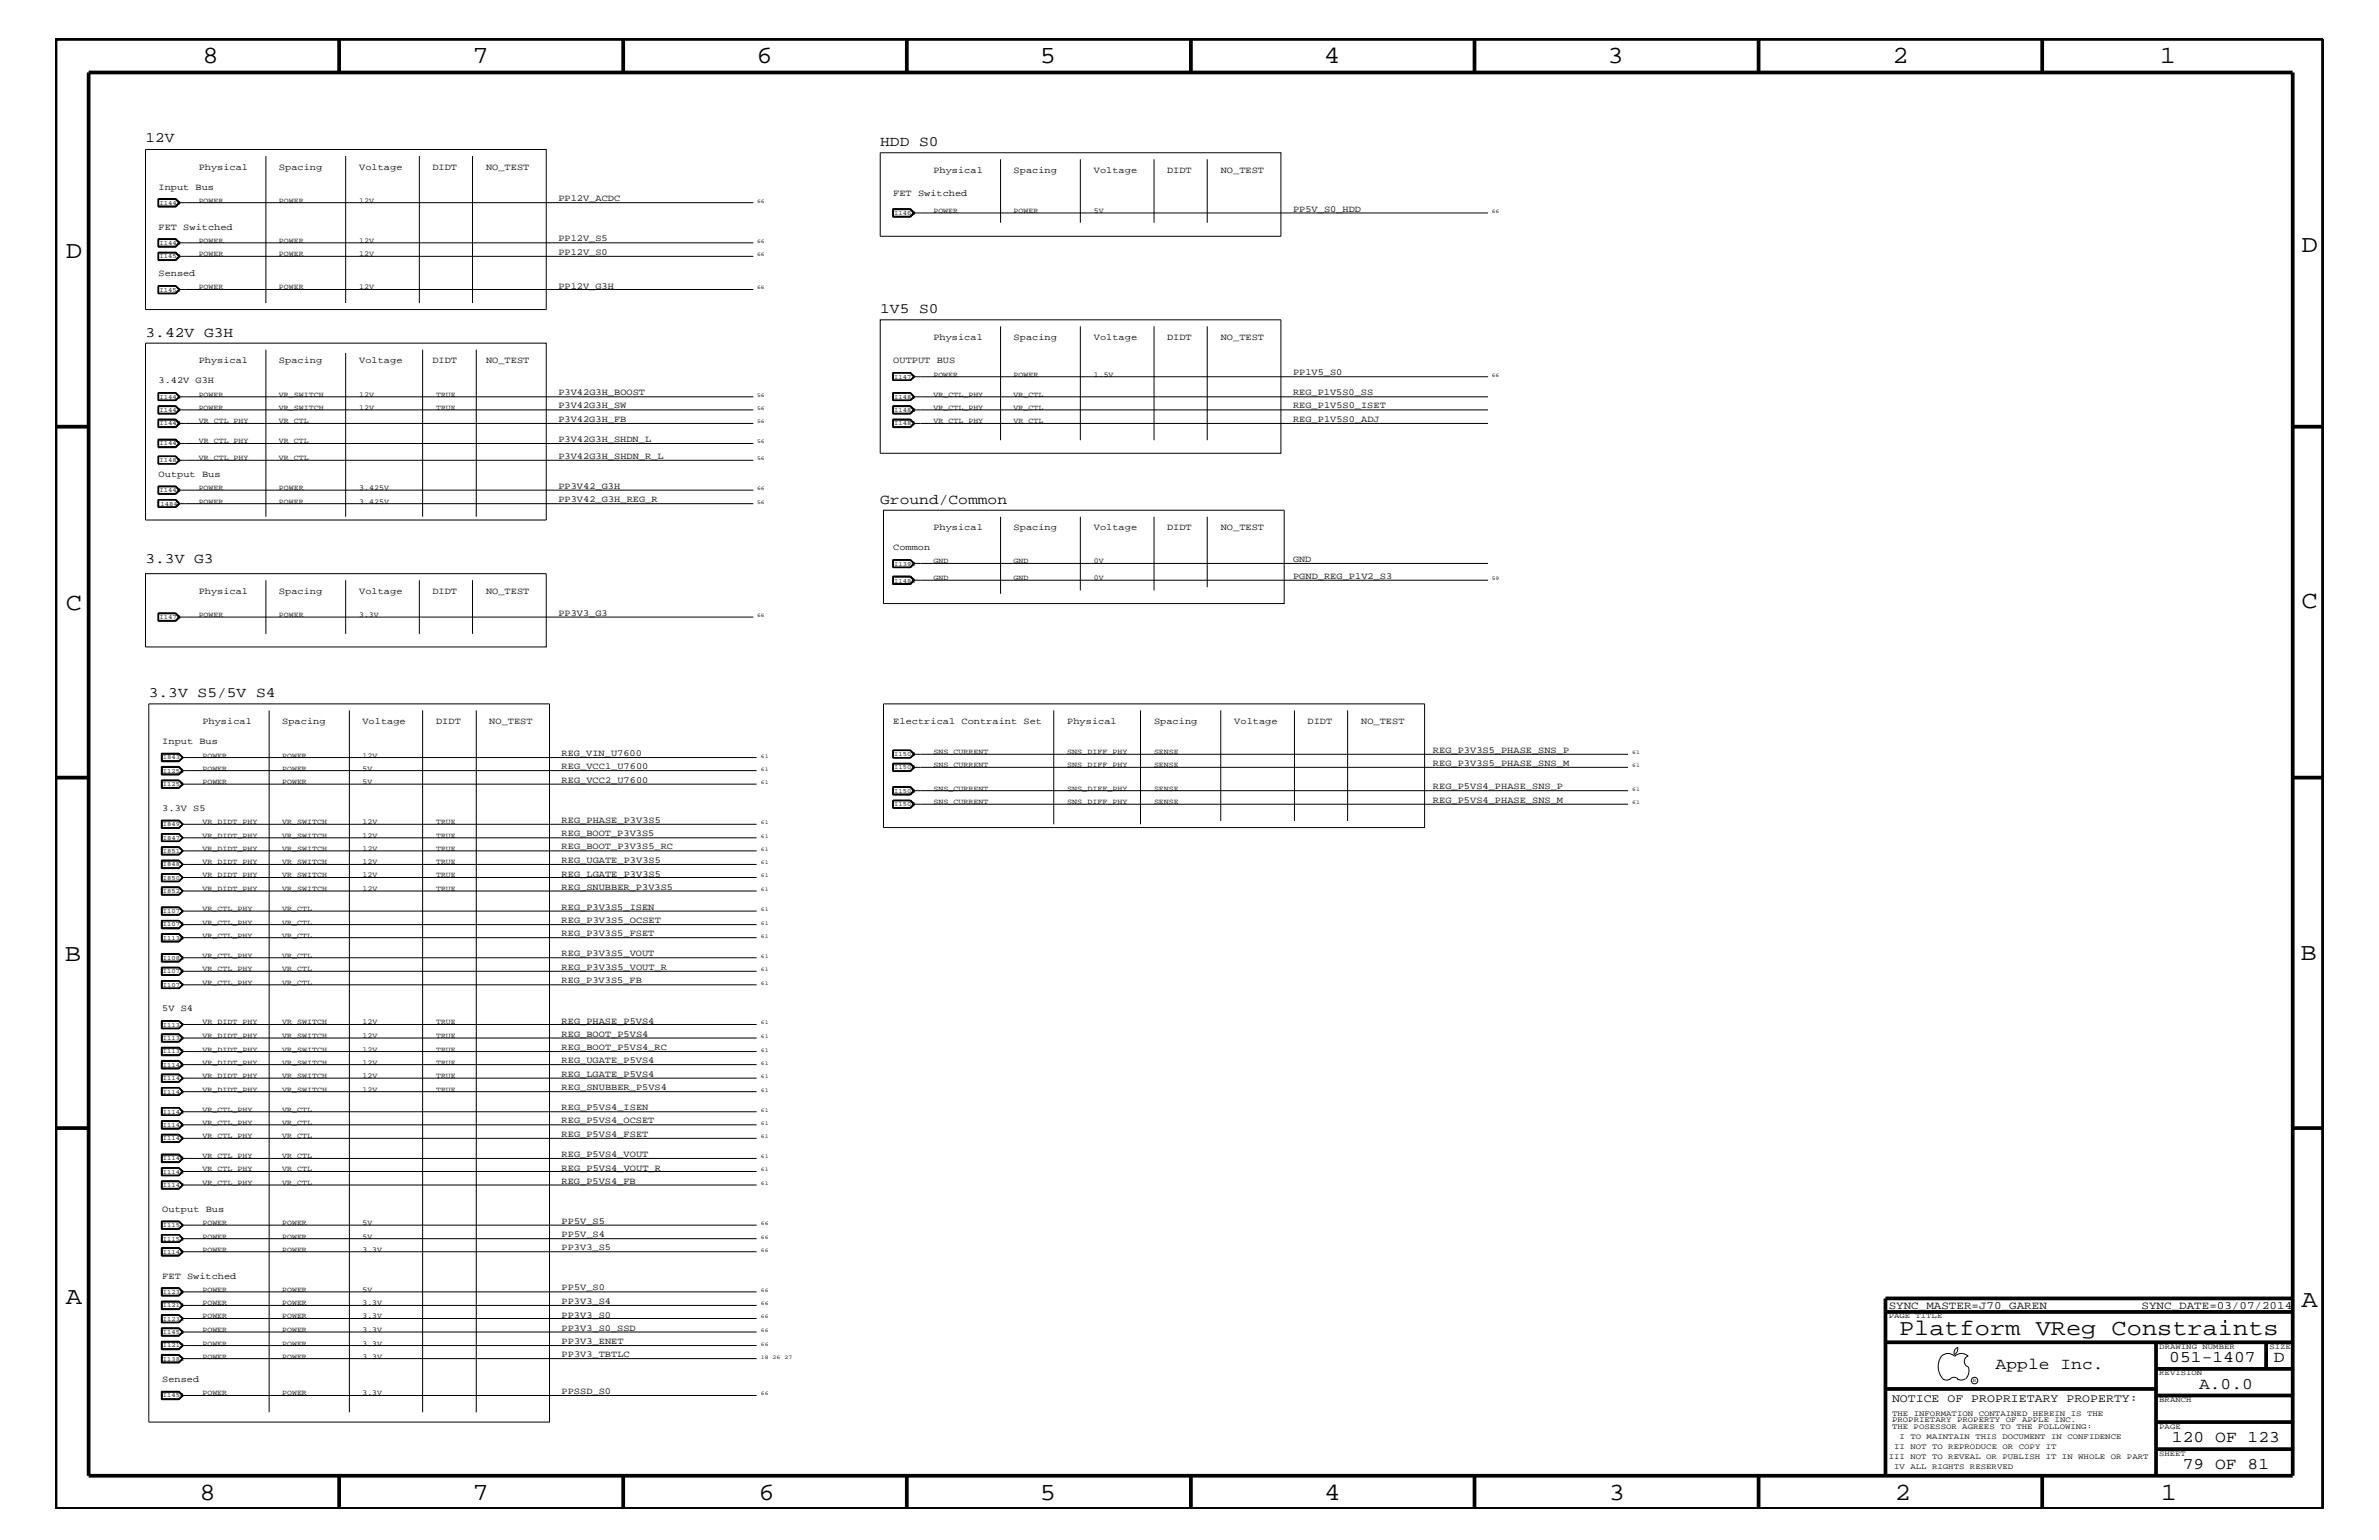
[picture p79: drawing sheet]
<svg xmlns="http://www.w3.org/2000/svg" width="432mm" height="279mm" viewBox="0 0 432 279" stroke-linecap="round" stroke-linejoin="round" font-family="sans-serif">
<defs><g id="words">
<g font-size="4.5">
<text x="36.7" y="11.5">8</text>
<text x="85.8" y="11.5">7</text>
<text x="137.3" y="11.5">6</text>
<text x="188.7" y="11.5">5</text>
<text x="240.3" y="11.5">4</text>
<text x="291.8" y="11.5">3</text>
<text x="343.5" y="11.5">2</text>
<text x="392" y="11.5">1</text>
<text x="11.9" y="46.8">D</text>
<text x="417.7" y="45.7">D</text>
<text x="11.9" y="110.6">C</text>
<text x="417.7" y="110.3">C</text>
<text x="11.8" y="174.3">B</text>
<text x="417.6" y="174.2">B</text>
<text x="11.9" y="236.7">A</text>
<text x="417.7" y="237.1">A</text>
<text x="36.2" y="272.1">8</text>
<text x="85.8" y="272.1">7</text>
<text x="137.7" y="272.1">6</text>
<text x="188.7" y="272.1">5</text>
<text x="240.4" y="272.1">4</text>
<text x="292" y="272.1">3</text>
<text x="343.9" y="272.1">2</text>
<text x="392.2" y="272.1">1</text>
</g>
<text font-size="4.1" x="344.7" y="242.3">Platform VReg Constraints</text>
<g font-size="3">
<text x="362.2" y="248.4">Apple Inc.</text>
<text x="393.7" y="247.1">051-1407</text>
<text x="399.2" y="252">A.0.0</text>
<text x="412.7" y="247.1">D</text>
<text x="394.2" y="261.6">120 OF 123</text>
<text x="396.2" y="266.6">79 OF 81</text>
</g>
<g font-size="2.6">
<text x="26.4" y="25.9">12V</text>
<text x="159.8" y="26.5">HDD S0</text>
<text x="159.8" y="56.8">1V5 S0</text>
<text x="26.4" y="61.1">3.42V G3H</text>
<text x="159.8" y="91.4">Ground/Common</text>
<text x="26.4" y="102.2">3.3V G3</text>
<text x="27" y="126.5">3.3V S5/5V S4</text>
</g>
<text font-size="2.1" x="343.4" y="254.4">NOTICE OF PROPRIETARY PROPERTY:</text>
<g font-size="2">
<text x="342.8" y="237.4">SYNC_MASTER=J70_GAREN</text>
<text x="388.7" y="237.4">SYNC_DATE=03/07/2014</text>
</g>
<g font-size="1.7">
<text x="28.8" y="34.4">Input Bus</text>
<text x="36.1" y="30.8">Physical</text>
<text x="50.6" y="30.8">Spacing</text>
<text x="65.2" y="30.8">Voltage</text>
<text x="78.5" y="30.8">DIDT</text>
<text x="88.2" y="30.8">NO_TEST</text>
<text x="162.1" y="35.6">FET Switched</text>
<text x="169.4" y="31.4">Physical</text>
<text x="184" y="31.4">Spacing</text>
<text x="198.5" y="31.4">Voltage</text>
<text x="211.8" y="31.4">DIDT</text>
<text x="221.6" y="31.4">NO_TEST</text>
<text x="28.8" y="41.7">FET Switched</text>
<text x="101.3" y="36.5">PP12V_ACDC</text>
<text x="234.7" y="38.4">PP5V_S0_HDD</text>
<text x="101.3" y="43.8">PP12V_S5</text>
<text x="101.3" y="46.3">PP12V_S0</text>
<text x="28.8" y="50.2">Sensed</text>
<text x="101.3" y="52.4">PP12V_G3H</text>
<text x="36.1" y="65.9">Physical</text>
<text x="50.6" y="65.9">Spacing</text>
<text x="65.2" y="65.9">Voltage</text>
<text x="78.5" y="65.9">DIDT</text>
<text x="88.2" y="65.9">NO_TEST</text>
<text x="162.1" y="65.9">OUTPUT BUS</text>
<text x="169.4" y="61.7">Physical</text>
<text x="184" y="61.7">Spacing</text>
<text x="198.5" y="61.7">Voltage</text>
<text x="211.8" y="61.7">DIDT</text>
<text x="221.6" y="61.7">NO_TEST</text>
<text x="28.8" y="69.5">3.42V G3H</text>
<text x="101.3" y="71.7">P3V42G3H_BOOST</text>
<text x="234.7" y="71.7">REG_P1V5S0_SS</text>
<text x="234.7" y="68.1">PP1V5_S0</text>
<text x="101.3" y="76.6">P3V42G3H_FB</text>
<text x="101.3" y="74.1">P3V42G3H_SW</text>
<text x="234.7" y="74.1">REG_P1V5S0_ISET</text>
<text x="234.7" y="76.6">REG_P1V5S0_ADJ</text>
<text x="101.3" y="83.3">P3V42G3H_SHDN_R_L</text>
<text x="101.3" y="80.2">P3V42G3H_SHDN_L</text>
<text x="28.8" y="86.5">Output Bus</text>
<text x="101.3" y="88.7">PP3V42_G3H</text>
<text x="101.3" y="91.1">PP3V42_G3H_REG_R</text>
<text x="162.1" y="99.9">Common</text>
<text x="169.4" y="96.2">Physical</text>
<text x="184" y="96.2">Spacing</text>
<text x="198.5" y="96.2">Voltage</text>
<text x="211.8" y="96.2">DIDT</text>
<text x="221.6" y="96.2">NO_TEST</text>
<text x="36.1" y="107.7">Physical</text>
<text x="50.6" y="107.7">Spacing</text>
<text x="65.2" y="107.7">Voltage</text>
<text x="78.5" y="107.7">DIDT</text>
<text x="88.2" y="107.7">NO_TEST</text>
<text x="234.7" y="105">PGND_REG_P1V2_S3</text>
<text x="234.7" y="102.1">GND</text>
<text x="101.3" y="111.7">PP3V3_G3</text>
<text x="36.7" y="131.3">Physical</text>
<text x="51.2" y="131.3">Spacing</text>
<text x="65.8" y="131.3">Voltage</text>
<text x="79.2" y="131.3">DIDT</text>
<text x="88.8" y="131.3">NO_TEST</text>
<text x="162.1" y="131.3">Electrical Contraint Set</text>
<text x="193.7" y="131.3">Physical</text>
<text x="209.5" y="131.3">Spacing</text>
<text x="224" y="131.3">Voltage</text>
<text x="237.3" y="131.3">DIDT</text>
<text x="247.1" y="131.3">NO_TEST</text>
<text x="29.5" y="135">Input Bus</text>
<text x="101.9" y="137.2">REG_VIN_U7600</text>
<text x="260.1" y="136.6">REG_P3V3S5_PHASE_SNS_P</text>
<text x="101.9" y="142">REG_VCC2_U7600</text>
<text x="101.9" y="139.6">REG_VCC1_U7600</text>
<text x="260.1" y="143.2">REG_P5VS4_PHASE_SNS_P</text>
<text x="260.1" y="139">REG_P3V3S5_PHASE_SNS_M</text>
<text x="29.5" y="147.1">3.3V S5</text>
<text x="101.9" y="149.3">REG_PHASE_P3V3S5</text>
<text x="260.1" y="145.7">REG_P5VS4_PHASE_SNS_M</text>
<text x="101.9" y="154.1">REG_BOOT_P3V3S5_RC</text>
<text x="101.9" y="151.8">REG_BOOT_P3V3S5</text>
<text x="101.9" y="156.6">REG_UGATE_P3V3S5</text>
<text x="101.9" y="159">REG_LGATE_P3V3S5</text>
<text x="101.9" y="161.4">REG_SNUBBER_P3V3S5</text>
<text x="101.9" y="165">REG_P3V3S5_ISEN</text>
<text x="101.9" y="167.5">REG_P3V3S5_OCSET</text>
<text x="101.9" y="173.5">REG_P3V3S5_VOUT</text>
<text x="101.9" y="169.9">REG_P3V3S5_FSET</text>
<text x="101.9" y="178.4">REG_P3V3S5_FB</text>
<text x="101.9" y="176">REG_P3V3S5_VOUT_R</text>
<text x="29.5" y="183.5">5V S4</text>
<text x="101.9" y="185.7">REG_PHASE_P5VS4</text>
<text x="101.9" y="190.5">REG_BOOT_P5VS4_RC</text>
<text x="101.9" y="188.1">REG_BOOT_P5VS4</text>
<text x="101.9" y="192.9">REG_UGATE_P5VS4</text>
<text x="101.9" y="195.4">REG_LGATE_P5VS4</text>
<text x="101.9" y="197.8">REG_SNUBBER_P5VS4</text>
<text x="101.9" y="201.5">REG_P5VS4_ISEN</text>
<text x="101.9" y="203.8">REG_P5VS4_OCSET</text>
<text x="101.9" y="209.9">REG_P5VS4_VOUT</text>
<text x="101.9" y="206.3">REG_P5VS4_FSET</text>
<text x="101.9" y="212.4">REG_P5VS4_VOUT_R</text>
<text x="101.9" y="214.7">REG_P5VS4_FB</text>
<text x="29.5" y="219.8">Output Bus</text>
<text x="101.9" y="226.9">PP3V3_S5</text>
<text x="101.9" y="224.5">PP5V_S4</text>
<text x="101.9" y="222">PP5V_S5</text>
<text x="29.5" y="232">FET Switched</text>
<text x="101.9" y="239">PP3V3_S0</text>
<text x="101.9" y="236.6">PP3V3_S4</text>
<text x="101.9" y="234.1">PP5V_S0</text>
<text x="101.9" y="241.4">PP3V3_S0_SSD</text>
<text x="101.9" y="243.9">PP3V3_ENET</text>
<text x="29.5" y="250.7">Sensed</text>
<text x="101.9" y="246.2">PP3V3_TBTLC</text>
<text x="101.9" y="252.9">PPSSD_S0</text>
</g>
<g font-size="1.4">
<text x="36.1" y="36.8">POWER</text>
<text x="50.6" y="36.8">POWER</text>
<text x="65.2" y="36.8">12V</text>
<text x="169.4" y="38.6">POWER</text>
<text x="184" y="38.6">POWER</text>
<text x="198.5" y="38.6">5V</text>
<text x="36.1" y="46.5">POWER</text>
<text x="36.1" y="44.1">POWER</text>
<text x="50.6" y="46.5">POWER</text>
<text x="50.6" y="44.1">POWER</text>
<text x="65.2" y="44.1">12V</text>
<text x="65.2" y="46.5">12V</text>
<text x="36.1" y="52.5">POWER</text>
<text x="50.6" y="52.5">POWER</text>
<text x="65.2" y="52.5">12V</text>
<text x="36.1" y="72">POWER</text>
<text x="50.6" y="72">VR_SWITCH</text>
<text x="65.2" y="72">12V</text>
<text x="79.2" y="72">TRUE</text>
<text x="169.4" y="72">VR_CTL_PHY</text>
<text x="169.4" y="68.4">POWER</text>
<text x="184" y="72">VR_CTL</text>
<text x="184" y="68.4">POWER</text>
<text x="198.5" y="68.4">1.5V</text>
<text x="36.1" y="76.8">VR_CTL_PHY</text>
<text x="36.1" y="74.4">POWER</text>
<text x="50.6" y="76.8">VR_CTL</text>
<text x="50.6" y="74.4">VR_SWITCH</text>
<text x="65.2" y="74.4">12V</text>
<text x="79.2" y="74.4">TRUE</text>
<text x="169.4" y="74.4">VR_CTL_PHY</text>
<text x="169.4" y="76.8">VR_CTL_PHY</text>
<text x="184" y="74.4">VR_CTL</text>
<text x="184" y="76.8">VR_CTL</text>
<text x="36.1" y="83.5">VR_CTL_PHY</text>
<text x="36.1" y="80.5">VR_CTL_PHY</text>
<text x="50.6" y="83.5">VR_CTL</text>
<text x="50.6" y="80.5">VR_CTL</text>
<text x="36.1" y="88.9">POWER</text>
<text x="50.6" y="88.9">POWER</text>
<text x="65.2" y="88.9">3.425V</text>
<text x="36.1" y="91.4">POWER</text>
<text x="50.6" y="91.4">POWER</text>
<text x="65.2" y="91.4">3.425V</text>
<text x="169.4" y="102.2">GND</text>
<text x="169.4" y="105.3">GND</text>
<text x="184" y="102.2">GND</text>
<text x="184" y="105.3">GND</text>
<text x="198.5" y="105.3">0V</text>
<text x="198.5" y="102.2">0V</text>
<text x="36.1" y="112">POWER</text>
<text x="50.6" y="112">POWER</text>
<text x="65.2" y="112">3.3V</text>
<text x="36.7" y="137.4">POWER</text>
<text x="51.2" y="137.4">POWER</text>
<text x="65.8" y="137.4">12V</text>
<text x="169.4" y="136.8">SNS_CURRENT</text>
<text x="193.7" y="136.8">SNS_DIFF_PHY</text>
<text x="209.5" y="136.8">SENSE</text>
<text x="36.7" y="142.3">POWER</text>
<text x="36.7" y="139.8">POWER</text>
<text x="51.2" y="142.3">POWER</text>
<text x="51.2" y="139.8">POWER</text>
<text x="65.8" y="142.3">5V</text>
<text x="65.8" y="139.8">5V</text>
<text x="169.4" y="143.5">SNS_CURRENT</text>
<text x="169.4" y="139.2">SNS_CURRENT</text>
<text x="193.7" y="143.5">SNS_DIFF_PHY</text>
<text x="193.7" y="139.2">SNS_DIFF_PHY</text>
<text x="209.5" y="143.5">SENSE</text>
<text x="209.5" y="139.2">SENSE</text>
<text x="36.7" y="149.5">VR_DIDT_PHY</text>
<text x="51.2" y="149.5">VR_SWITCH</text>
<text x="65.8" y="149.5">12V</text>
<text x="79.2" y="149.5">TRUE</text>
<text x="169.4" y="145.9">SNS_CURRENT</text>
<text x="193.7" y="145.9">SNS_DIFF_PHY</text>
<text x="209.5" y="145.9">SENSE</text>
<text x="36.7" y="154.4">VR_DIDT_PHY</text>
<text x="36.7" y="152">VR_DIDT_PHY</text>
<text x="51.2" y="154.4">VR_SWITCH</text>
<text x="51.2" y="152">VR_SWITCH</text>
<text x="65.8" y="154.4">12V</text>
<text x="65.8" y="152">12V</text>
<text x="79.2" y="154.4">TRUE</text>
<text x="79.2" y="152">TRUE</text>
<text x="36.7" y="156.8">VR_DIDT_PHY</text>
<text x="36.7" y="159.2">VR_DIDT_PHY</text>
<text x="36.7" y="161.7">VR_DIDT_PHY</text>
<text x="51.2" y="156.8">VR_SWITCH</text>
<text x="51.2" y="159.2">VR_SWITCH</text>
<text x="51.2" y="161.7">VR_SWITCH</text>
<text x="65.8" y="156.8">12V</text>
<text x="65.8" y="159.2">12V</text>
<text x="65.8" y="161.7">12V</text>
<text x="79.2" y="156.8">TRUE</text>
<text x="79.2" y="159.2">TRUE</text>
<text x="79.2" y="161.7">TRUE</text>
<text x="36.7" y="165.3">VR_CTL_PHY</text>
<text x="36.7" y="167.8">VR_CTL_PHY</text>
<text x="51.2" y="165.3">VR_CTL</text>
<text x="51.2" y="167.8">VR_CTL</text>
<text x="36.7" y="173.8">VR_CTL_PHY</text>
<text x="36.7" y="170.1">VR_CTL_PHY</text>
<text x="51.2" y="173.8">VR_CTL</text>
<text x="51.2" y="170.1">VR_CTL</text>
<text x="36.7" y="178.7">VR_CTL_PHY</text>
<text x="36.7" y="176.2">VR_CTL_PHY</text>
<text x="51.2" y="178.7">VR_CTL</text>
<text x="51.2" y="176.2">VR_CTL</text>
<text x="36.7" y="185.9">VR_DIDT_PHY</text>
<text x="51.2" y="185.9">VR_SWITCH</text>
<text x="65.8" y="185.9">12V</text>
<text x="79.2" y="185.9">TRUE</text>
<text x="36.7" y="190.8">VR_DIDT_PHY</text>
<text x="36.7" y="188.3">VR_DIDT_PHY</text>
<text x="51.2" y="190.8">VR_SWITCH</text>
<text x="51.2" y="188.3">VR_SWITCH</text>
<text x="65.8" y="190.8">12V</text>
<text x="65.8" y="188.3">12V</text>
<text x="79.2" y="190.8">TRUE</text>
<text x="79.2" y="188.3">TRUE</text>
<text x="36.7" y="193.2">VR_DIDT_PHY</text>
<text x="36.7" y="195.6">VR_DIDT_PHY</text>
<text x="51.2" y="193.2">VR_SWITCH</text>
<text x="51.2" y="195.6">VR_SWITCH</text>
<text x="65.8" y="195.6">12V</text>
<text x="65.8" y="193.2">12V</text>
<text x="79.2" y="193.2">TRUE</text>
<text x="79.2" y="195.6">TRUE</text>
<text x="36.7" y="198.1">VR_DIDT_PHY</text>
<text x="36.7" y="201.7">VR_CTL_PHY</text>
<text x="51.2" y="198.1">VR_SWITCH</text>
<text x="51.2" y="201.7">VR_CTL</text>
<text x="65.8" y="198.1">12V</text>
<text x="79.2" y="198.1">TRUE</text>
<text x="36.7" y="206.5">VR_CTL_PHY</text>
<text x="36.7" y="204.1">VR_CTL_PHY</text>
<text x="51.2" y="206.5">VR_CTL</text>
<text x="51.2" y="204.1">VR_CTL</text>
<text x="36.7" y="212.5">VR_CTL_PHY</text>
<text x="36.7" y="215">VR_CTL_PHY</text>
<text x="36.7" y="210.2">VR_CTL_PHY</text>
<text x="51.2" y="212.5">VR_CTL</text>
<text x="51.2" y="215">VR_CTL</text>
<text x="51.2" y="210.2">VR_CTL</text>
<text x="36.7" y="227.1">POWER</text>
<text x="36.7" y="224.7">POWER</text>
<text x="36.7" y="222.3">POWER</text>
<text x="51.2" y="224.7">POWER</text>
<text x="51.2" y="227.1">POWER</text>
<text x="51.2" y="222.3">POWER</text>
<text x="65.8" y="227.1">3.3V</text>
<text x="65.8" y="224.7">5V</text>
<text x="65.8" y="222.3">5V</text>
<text x="36.7" y="239.2">POWER</text>
<text x="36.7" y="236.8">POWER</text>
<text x="36.7" y="234.4">POWER</text>
<text x="51.2" y="234.4">POWER</text>
<text x="51.2" y="239.2">POWER</text>
<text x="51.2" y="236.8">POWER</text>
<text x="65.8" y="239.2">3.3V</text>
<text x="65.8" y="236.8">3.3V</text>
<text x="65.8" y="234.4">5V</text>
<text x="342.8" y="239.2">PAGE TITLE</text>
<text x="36.7" y="241.7">POWER</text>
<text x="36.7" y="244.1">POWER</text>
<text x="51.2" y="241.7">POWER</text>
<text x="51.2" y="244.1">POWER</text>
<text x="65.8" y="241.7">3.3V</text>
<text x="65.8" y="244.1">3.3V</text>
<text x="391.9" y="244.7">DRAWING NUMBER</text>
<text x="411.9" y="244.7">SIZE</text>
<text x="36.7" y="246.5">POWER</text>
<text x="51.2" y="246.5">POWER</text>
<text x="65.8" y="246.5">3.3V</text>
<text x="391.9" y="249.5">REVISION</text>
<text x="36.7" y="253.2">POWER</text>
<text x="51.2" y="253.2">POWER</text>
<text x="65.8" y="253.2">3.3V</text>
<text x="343.4" y="256.8">THE INFORMATION CONTAINED HEREIN IS THE</text>
<text x="391.9" y="254.4">BRANCH</text>
<text x="343.4" y="258">PROPRIETARY PROPERTY OF APPLE INC.</text>
<text x="343.4" y="259.3">THE POSESSOR AGREES TO THE FOLLOWING:</text>
<text x="343.8" y="262.9">II NOT TO REPRODUCE OR COPY IT</text>
<text x="344.8" y="261.1">I TO MAINTAIN THIS DOCUMENT IN CONFIDENCE</text>
<text x="391.9" y="259.3">PAGE</text>
<text x="342.8" y="264.7">III NOT TO REVEAL OR PUBLISH IT IN WHOLE OR PART</text>
<text x="343.8" y="266.6">IV ALL RIGHTS RESERVED</text>
<text x="391.9" y="264.1">SHEET</text>
</g>
<g font-size="1.2">
<text x="29" y="37.2">I1449</text>
<text x="162.3" y="39">I1460</text>
<text x="29" y="44.4">I1448</text>
<text x="29" y="46.8">I1453</text>
<text x="29" y="52.9">I1451</text>
<text x="162.3" y="68.7">I1477</text>
<text x="29" y="72.3">I1443</text>
<text x="29" y="77.2">I1444</text>
<text x="29" y="74.7">I1447</text>
<text x="162.3" y="72.3">I1481</text>
<text x="162.3" y="74.7">I1482</text>
<text x="162.3" y="77.2">I1483</text>
<text x="29" y="80.8">I1445</text>
<text x="29" y="83.8">I1485</text>
<text x="29" y="89.3">I1446</text>
<text x="28.4" y="91.7">I1484</text>
<text x="162.3" y="102.6">I1390</text>
<text x="162.3" y="105.7">I1486</text>
<text x="29" y="112.3">I1476</text>
<text x="29.5" y="137.8">I843</text>
<text x="162.3" y="137.2">I1503</text>
<text x="29.5" y="140.2">I1254</text>
<text x="29.5" y="142.6">I1255</text>
<text x="162.3" y="139.6">I1504</text>
<text x="162.3" y="143.9">I1505</text>
<text x="29.5" y="149.9">I849</text>
<text x="162.3" y="146.2">I1506</text>
<text x="29.5" y="152.3">I847</text>
<text x="29.5" y="154.7">I851</text>
<text x="29.5" y="157.2">I848</text>
<text x="29.5" y="159.6">I850</text>
<text x="29.5" y="162">I852</text>
<text x="29.5" y="165.6">I1071</text>
<text x="29.5" y="168.1">I1072</text>
<text x="29.5" y="170.5">I1136</text>
<text x="29.5" y="179">I1077</text>
<text x="29.5" y="176.6">I1078</text>
<text x="29.5" y="174.2">I1082</text>
<text x="29.5" y="186.3">I1137</text>
<text x="29.5" y="188.7">I1138</text>
<text x="29.5" y="191.1">I1139</text>
<text x="29.5" y="193.6">I1140</text>
<text x="29.5" y="195.9">I1141</text>
<text x="29.5" y="202">I1142</text>
<text x="29.5" y="198.4">I1143</text>
<text x="29.5" y="204.4">I1144</text>
<text x="29.5" y="206.9">I1145</text>
<text x="29.5" y="210.5">I1146</text>
<text x="29.5" y="215.3">I1147</text>
<text x="29.5" y="213">I1148</text>
<text x="29.5" y="227.5">I1149</text>
<text x="29.5" y="222.6">I1151</text>
<text x="29.5" y="225.1">I1153</text>
<text x="29.5" y="237.2">I1218</text>
<text x="29.5" y="239.6">I1233</text>
<text x="29.5" y="234.7">I1236</text>
<text x="29.5" y="244.5">I1219</text>
<text x="29.5" y="242">I1452</text>
<text x="29.5" y="246.9">I1382</text>
<text x="29.5" y="253.5">I1454</text>
</g>
<g font-size="1">
<text x="137.4" y="36.8">66</text>
<text x="270.8" y="38.6">66</text>
<text x="137.4" y="44.1">66</text>
<text x="137.4" y="46.5">66</text>
<text x="137.4" y="52.5">66</text>
<text x="137.4" y="72">56</text>
<text x="270.8" y="68.4">66</text>
<text x="137.4" y="76.8">56</text>
<text x="137.4" y="74.4">56</text>
<text x="137.4" y="83.5">56</text>
<text x="137.4" y="80.5">56</text>
<text x="137.4" y="88.9">66</text>
<text x="137.4" y="91.4">56</text>
<text x="270.8" y="105.3">59</text>
<text x="137.4" y="112">66</text>
<text x="138.1" y="137.4">61</text>
<text x="296.2" y="136.8">61</text>
<text x="138.1" y="139.8">61</text>
<text x="138.1" y="142.3">61</text>
<text x="296.2" y="143.5">61</text>
<text x="296.2" y="139.2">61</text>
<text x="138.1" y="149.5">61</text>
<text x="296.2" y="145.9">61</text>
<text x="138.1" y="152">61</text>
<text x="138.1" y="154.4">61</text>
<text x="138.1" y="156.8">61</text>
<text x="138.1" y="159.2">61</text>
<text x="138.1" y="161.7">61</text>
<text x="138.1" y="165.3">61</text>
<text x="138.1" y="167.8">61</text>
<text x="138.1" y="170.1">61</text>
<text x="138.1" y="173.8">61</text>
<text x="138.1" y="176.2">61</text>
<text x="138.1" y="178.7">61</text>
<text x="138.1" y="185.9">61</text>
<text x="138.1" y="190.8">61</text>
<text x="138.1" y="188.3">61</text>
<text x="138.1" y="193.2">61</text>
<text x="138.1" y="195.6">61</text>
<text x="138.1" y="198.1">61</text>
<text x="138.1" y="201.7">61</text>
<text x="138.1" y="206.5">61</text>
<text x="138.1" y="204.1">61</text>
<text x="138.1" y="210.2">61</text>
<text x="138.1" y="212.5">61</text>
<text x="138.1" y="215">61</text>
<text x="138.1" y="227.1">66</text>
<text x="138.1" y="224.7">66</text>
<text x="138.1" y="222.3">66</text>
<text x="138.1" y="239.2">66</text>
<text x="138.1" y="236.8">66</text>
<text x="138.1" y="234.4">66</text>
<text x="138.1" y="241.7">66</text>
<text x="138.1" y="244.1">66</text>
<text x="138.1" y="246.5">18 26</text>
<text x="142.4" y="246.5">27</text>
<text x="358.1" y="250.7">R</text>
<text x="138.1" y="253.2">66</text>
</g>
</g></defs>
<g fill="none" stroke="#000" stroke-width=".18">
<path d="M26.4 27.1h72.7v29.1h-72.7zM28.7 36h3.2l.8 .8-.8 .7h-3.2zM28.7 36.1h3.2l.7 .7-.7 .7M28.8 36.2h3.1l.6 .6-.6 .7h-3.1zM31.8 36.2l.6 .6M32.4 36.8l-.6 .6h-3M32.4 36.8h104.3M48.3 28.3v26.7M62.7 28.3v26.7M76.1 28.3v26.7M85.8 28.3v26.7M159.8 27.7h72.7v15.2h-72.7z"/>
<path d="M162.1 37.9h3.2l.7 .7-.7 .8h-3.2zM162.1 39.3h3.2M162.1 39.3v-1.3h3.2l.6 .6-.6 .7M162.1 38h3.1l.6 .6M165.3 37.9l.6 .7-.6 .7M165.8 38.6l-.6 .6h-3.1M165.8 38.6h104.3M181.6 28.9v11.5M196.1 28.9v11.5M209.5 28.9v11.5M219.1 28.9v11.5M28.7 43.3h3.2l.8 .8-.8 .7h-3.2z"/>
<path d="M28.7 45.7h3.2l.8 .8-.8 .8h-3.2zM28.7 43.4h3.2M28.7 47.2h3.2M28.7 45.8h3.2M28.8 43.4v1.3h3.1l.6-.6-.6-.7M28.8 45.8v1.4M28.8 51.9h3.1l.6 .6-.6 .7h-3.1zM28.8 43.5h3l.6 .6M28.8 45.9h3l.6 .6M31.8 51.9l.6 .6M31.9 51.8h-3.2v1.5h3.2M31.9 43.4l.7 .7-.7 .7"/>
<path d="M31.9 51.8l.8 .7-.8 .8M31.9 51.8l.7 .7-.7 .8M31.9 45.8l.6 .7-.6 .7M31.9 45.8l.7 .7-.7 .7M32.4 44.1l-.6 .5h-3M32.4 52.5l-.6 .7M32.4 46.5l-.6 .6h-3M32.4 44.1h104.3M32.4 52.5h104.3M32.4 46.5h104.3M159.8 58h72.7v24.2h-72.7zM181.6 59.2v20.7"/>
<path d="M196.1 59.2v20.7M209.5 59.2v20.7M219.1 59.2v20.7M26.4 62.3h72.7v32h-72.7zM28.7 73.6h3.2l.8 .8-.8 .7h-3.2zM28.7 76.1h3.2l.8 .7-.8 .8h-3.2zM28.7 79.7h3.2l.8 .8-.8 .7h-3.2zM28.7 77.5h3.2M28.7 75h3.2M28.7 73.7h3.2M28.8 71.3h3.1l.6 .7-.6 .6h-3.1zM28.8 73.7v1.3"/>
<path d="M28.8 77.5v-1.4h3.1l.6 .7-.6 .7M28.8 79.8h3.1l.6 .7-.6 .6h-3.1zM28.8 76.2h3l.6 .6M28.8 79.9h3l.6 .6M28.8 73.8h3l.6 .6M31.8 71.3l.6 .7M31.9 71.2h-3.2v1.5h3.2M31.9 71.2l.8 .8-.8 .7M31.9 71.2l.7 .8-.7 .7M31.9 76.1l.7 .7-.7 .7M31.9 79.7l.7 .8-.7 .6h-3.2M31.9 73.7l.6 .7-.6 .6"/>
<path d="M31.9 73.7l.7 .7-.7 .6M32.4 72l-.6 .6M32.4 76.8l-.6 .6h-3M32.4 74.4l-.6 .6h-3M32.4 72h104.3M32.4 76.8h104.3M32.4 74.4h104.3M48.3 63.4v30.4M62.7 64v29.8M76.7 63.4v30.4M86.4 63.4v30.4M162.1 73.6h3.2l.7 .8-.7 .7h-3.2z"/>
<path d="M162.1 76.1h3.2l.7 .7-.7 .8h-3.2zM162.1 77.5h3.2M162.1 75h3.2M162.1 73.7h3.2M162.1 67.7h3.2l.6 .7-.6 .5h-3.2zM162.1 71.3h3.2l.6 .7-.6 .6h-3.2zM162.1 73.7v1.3M162.1 77.5v-1.4h3.2l.6 .7-.6 .7M162.1 76.2h3.1l.6 .6M162.1 73.8h3.1l.6 .6M165.2 67.7l.6 .7M165.2 71.3l.6 .7"/>
<path d="M165.3 67.6h-3.2v1.4h3.2M165.3 71.2h-3.2v1.5h3.2M165.3 67.6l.7 .8-.7 .6M165.3 67.6l.6 .8-.6 .6M165.3 71.2l.7 .8-.7 .7M165.3 71.2l.6 .8-.6 .7M165.3 73.7l.6 .7-.6 .6M165.3 76.1l.6 .7-.6 .7M165.8 72h104.3M165.8 76.8l-.6 .6h-3.1M165.8 76.8h104.3M165.8 74.4l-.6 .6h-3.1"/>
<path d="M165.8 74.4h104.3M165.8 68.4l-.6 .5M165.8 68.4h104.3M165.8 72l-.6 .6M28.7 88.2h3.2l.8 .7-.8 .8h-3.2zM28.7 89.6h3.2M28.7 88.3h3.2M28.8 82.8h3.1l.6 .7-.6 .6h-3.1zM28.8 88.3v1.3M28.8 90.7h3.1l.6 .7-.6 .6h-3.1zM28.8 88.3h3l.6 .6M31.8 90.7l.6 .7"/>
<path d="M31.8 82.8l.6 .7M31.9 82.7h-3.2v1.5h3.2M31.9 90.6h-3.2v1.5h3.2M31.9 88.3l.6 .6-.6 .7M31.9 88.3l.7 .6-.7 .7M31.9 90.6l.8 .8-.8 .7M31.9 90.6l.7 .8-.7 .7M31.9 82.7l.8 .8-.8 .7M31.9 82.7l.7 .8-.7 .7M32.4 80.5l-.6 .6M32.4 88.9l-.6 .6h-3M32.4 91.4l-.6 .6"/>
<path d="M32.4 83.5l-.6 .6M32.4 80.5h104.3M32.4 88.9h104.3M32.4 91.4h104.3M32.4 83.5h104.3M160.4 92.6h72.7v16.9h-72.7zM181.6 93.8v13.9M196.1 93.8v13.3M209.5 93.8v13.3M219.1 93.8v12.7M26.4 104.1h72.7v13.3h-72.7zM28.7 111.2h3.2l.8 .8-.8 .7h-3.2z"/>
<path d="M28.7 112.6h3.2M28.7 111.3h3.2M28.8 111.3v1.3M28.8 111.4h3l.6 .6M31.9 111.3l.6 .7-.6 .6M31.9 111.3l.7 .7-.7 .6M32.4 112l-.6 .6h-3M32.4 112h104.3M48.3 105.3v9.7M62.7 105.3v9.7M76.1 105.3v9.7M85.8 105.3v9.7"/>
<path d="M162.1 104.5h3.2l.7 .8-.7 .7h-3.2zM162.1 104.6h3.2l.6 .7-.6 .7M162.1 101.6h3.2l.6 .6-.6 .7h-3.2zM162.1 104.7h3.2l.6 .6-.6 .6h-3.2zM165.2 101.6l.6 .6M165.2 104.7l.6 .6M165.3 101.5h-3.2v1.5h3.2M165.3 101.5l.7 .7-.7 .8M165.3 101.5l.6 .7-.6 .8M165.8 102.2l-.6 .7M165.8 102.2h104.3M165.8 105.3l-.6 .6h-3.1"/>
<path d="M165.8 105.3h104.3M27 127.7h72.7v130.3h-72.7zM29.3 136.7h3.2l.8 .7-.8 .8h-3.2zM29.3 139.1h3.2l.8 .7-.8 .8h-3.2zM29.3 139.1h3.2l.7 .7-.7 .8M29.4 136.8h3.1l.6 .6-.6 .6h-3.1zM29.4 139.2h3.1l.6 .6-.6 .7h-3.1zM29.5 139.2v1.2h2.9l.7-.6M32.4 139.2l.7 .6M32.5 136.7l.7 .7-.7 .7h-3.2M33.1 137.4l-.7-.6h-2.9v1.2M33.1 139.8h104.2"/>
<path d="M33.1 137.4h104.2M33.1 137.4l-.7 .6M48.9 128.9v127.3M63.4 128.9v127.3M76.7 128.9v127.3M86.4 128.9v127.3M160.4 127.7h98.2v22.4h-98.2zM162.1 138.5h3.2l.7 .7-.7 .8h-3.2zM162.1 139.9h3.2M162.1 138.5h3.2M162.1 136.2h3.2l.6 .6-.6 .6h-3.2zM162.1 138.5v1.4"/>
<path d="M162.1 138.6h3.1l.6 .6M165.2 136.2l.6 .6M165.3 136.1h-3.2v1.4h3.2M165.3 136.1l.7 .7-.7 .7M165.3 136.1l.6 .7-.6 .7M165.3 138.5l.6 .7-.6 .7M165.8 139.2h129.7M165.8 139.2l-.6 .6h-3.1M165.8 136.8l-.6 .6M165.8 136.8h129.7M191.3 128.9v20.6M207 128.9v20.6"/>
<path d="M221.6 128.9v20.1M235 128.9v20.1M244.6 128.9v20.1M29.3 141.5h3.2l.8 .8-.8 .7h-3.2zM29.3 148.8h3.2l.8 .7-.8 .8h-3.2zM29.3 153.6h3.2l.8 .8-.8 .7h-3.2zM29.3 156.1h3.2l.8 .7-.8 .8h-3.2zM29.3 142.9h3.2M29.3 141.6h3.2M29.3 157.5h3.2M29.3 150.2h3.2M29.3 148.9h3.2"/>
<path d="M29.3 155.1h3.2M29.3 153.7h3.2M29.4 141.6v1.3M29.4 148.9v1.3M29.4 151.3h3.1l.6 .7-.6 .6h-3.1zM29.4 153.7v1.4M29.4 158.6h3.1l.6 .6-.6 .7h-3.1zM29.5 141.7h2.9l.7 .6-.7 .6h-2.9zM29.5 149h2.9l.7 .5-.7 .6h-2.9zM29.5 151.3v1.3M29.5 153.8h2.9l.7 .6-.7 .6h-2.9zM29.5 156.2h2.9l.7 .6-.7 .6h-2.9z"/>
<path d="M29.5 158.6v1.3M32.4 151.3l.7 .7M32.4 158.6l.7 .6M32.5 151.2h-3.2v1.5h3.2M32.5 158.5h-3.2v1.5h3.2M32.5 141.6l.7 .7-.7 .6M32.5 141.6l.6 .7M32.5 151.2l.8 .8-.8 .7M32.5 151.2l.7 .8-.7 .7M32.5 156.1l.7 .7-.7 .7M32.5 148.9l.7 .6-.7 .7M32.5 148.9l.6 .6"/>
<path d="M32.5 158.5l.8 .7-.8 .8M32.5 158.5l.7 .7-.7 .8M32.5 153.7l.7 .7-.7 .7M32.5 153.7l.6 .7M33.1 142.3l-.6 .6M33.1 156.8l-.6 .7M33.1 149.5l-.6 .7M33.1 154.4l-.6 .7M33.1 156.8l-.6-.6h-3.1v1.3M33.1 142.3h104.2M33.1 152l-.7 .6M33.1 152h104.2"/>
<path d="M33.1 156.8h104.2M33.1 149.5h104.2M33.1 159.2l-.7 .7M33.1 159.2h104.2M33.1 154.4h104.2M162.1 142.7h3.2l.7 .8-.7 .7h-3.2zM162.1 145.1h3.2l.7 .8-.7 .8h-3.2zM162.1 142.8h3.2l.6 .7-.6 .7M162.1 146.6h3.2M162.1 145.2h3.2M162.1 142.9h3.2l.6 .6-.6 .6h-3.2zM162.1 145.2v1.4"/>
<path d="M162.1 145.3h3.1l.6 .6M165.2 142.9l.6 .6M165.3 145.2l.6 .7-.6 .7M165.8 143.5l-.6 .5h-3.1M165.8 143.5h129.7M165.8 145.9l-.6 .6h-3.1M165.8 145.9h129.7M29.3 164.5h3.2l.8 .8-.8 .8h-3.2zM29.3 160.9h3.2l.8 .8-.8 .7h-3.2zM29.3 167h3.2l.8 .8-.8 .7h-3.2zM29.3 169.4h3.2l.8 .7-.8 .8h-3.2zM29.3 173h3.2l.8 .8-.8 .7h-3.2z"/>
<path d="M29.3 175.5h3.2l.8 .7-.8 .8h-3.2zM29.3 166h3.2M29.3 164.6h3.2M29.3 176.9h3.2M29.3 175.5h3.2M29.3 173.1h3.2l.7 .7-.7 .7M29.3 169.4h3.2l.7 .7-.7 .8M29.3 162.3h3.2M29.3 161h3.2M29.4 161v1.3M29.4 164.6v1.4M29.4 167.1h3.1l.6 .7-.6 .5h-3.1z"/>
<path d="M29.4 169.5h3.1l.6 .6-.6 .7h-3.1zM29.4 173.2h3.1l.6 .6-.6 .6h-3.1zM29.4 175.5v1.4M29.4 178h3.1l.6 .7-.6 .6h-3.1zM29.5 164.7h2.9l.7 .6-.7 .6h-2.9zM29.5 161.1h2.9l.7 .6-.7 .5h-2.9zM29.5 167.1v1.2M29.5 169.5v1.2h2.9l.7-.6M29.5 173.2v1.2h2.9l.7-.6M29.5 175.6h2.9l.7 .6-.7 .6h-2.9zM29.5 178v1.3M32.4 167.1l.7 .7"/>
<path d="M32.4 178l.7 .7M32.4 173.2l.7 .6M32.4 169.5l.7 .6M32.5 177.9h-3.2v1.5h3.2M32.5 164.6l.7 .7-.7 .7M32.5 164.6l.6 .7M32.5 167l.7 .8-.7 .6h-3.2M32.5 177.9l.8 .8-.8 .7M32.5 177.9l.7 .8-.7 .7M32.5 175.5l.7 .7-.7 .7M32.5 175.5l.6 .7M32.5 161l.7 .7-.7 .6"/>
<path d="M32.5 161l.6 .7M33.1 165.3l-.6 .7M33.1 176.2l-.6 .7M33.1 161.7l-.6 .6M33.1 165.3h104.2M33.1 167.8l-.7 .5M33.1 167.8h104.2M33.1 178.7l-.7 .6M33.1 178.7h104.2M33.1 176.2h104.2M33.1 173.8h104.2M33.1 170.1h104.2"/>
<path d="M33.1 161.7h104.2M29.3 187.6h3.2l.8 .7-.8 .8h-3.2zM29.3 190h3.2l.8 .8-.8 .7h-3.2zM29.3 192.4h3.2l.8 .8-.8 .7h-3.2zM29.3 194.8h3.2l.8 .8-.8 .8h-3.2zM29.3 189h3.2M29.3 187.6h3.2M29.3 192.5h3.2l.7 .7-.7 .7M29.3 196.3h3.2M29.3 194.9h3.2M29.4 185.3h3.1l.6 .6-.6 .6h-3.1zM29.4 187.6v1.4"/>
<path d="M29.4 190.1h3.1l.6 .7-.6 .6h-3.1zM29.4 192.6h3.1l.6 .6-.6 .6h-3.1zM29.4 194.9v1.4M29.4 197.4h3.1l.6 .7-.6 .6h-3.1zM29.5 185.3v1.2M29.5 187.7h2.9l.7 .6-.7 .6h-2.9zM29.5 192.6v1.1h2.9l.7-.5M29.5 195h2.9l.7 .6-.7 .6h-2.9zM29.5 197.4v1.3M32.4 185.3l.7 .6M32.4 192.6l.7 .6M32.4 197.4l.7 .7"/>
<path d="M32.5 185.2h-3.2v1.4h3.2M32.5 197.3h-3.2v1.4h3.2M32.5 185.2l.8 .7-.8 .7M32.5 185.2l.7 .7-.7 .7M32.5 187.6l.7 .7-.7 .7M32.5 187.6l.6 .7M32.5 190l.7 .8-.7 .7h-3.2M32.5 194.9l.7 .7-.7 .7M32.5 194.9l.6 .7M32.5 197.3l.8 .8-.8 .6M32.5 197.3l.7 .8-.7 .6M33.1 188.3l-.6 .7"/>
<path d="M33.1 195.6l-.6 .7M33.1 190.8l-.7-.6h-2.9v1.2M33.1 185.9l-.7 .6M33.1 185.9h104.2M33.1 188.3h104.2M33.1 190.8l-.7 .6M33.1 190.8h104.2M33.1 193.2h104.2M33.1 195.6h104.2M33.1 198.1l-.7 .6M33.1 198.1h104.2M29.3 203.3h3.2l.8 .8-.8 .7h-3.2z"/>
<path d="M29.3 205.8h3.2l.8 .7-.8 .8h-3.2zM29.3 209.4h3.2l.8 .8-.8 .7h-3.2zM29.3 214.2h3.2l.8 .8-.8 .8h-3.2zM29.3 203.4h3.2M29.3 207.2h3.2M29.3 205.9h3.2M29.3 210.8h3.2M29.3 215.7h3.2M29.3 214.3h3.2M29.4 201h3.1l.6 .7-.6 .6h-3.1zM29.4 203.4v1.4h3.1l.6-.7M29.4 205.9v1.3"/>
<path d="M29.4 211.9h3.1l.6 .6-.6 .7h-3.1zM29.4 214.3v1.4M29.5 201v1.3M29.5 203.5h2.9l.7 .6-.7 .6h-2.9zM29.5 205.9h2.9l.7 .6-.7 .6h-2.9zM29.5 209.6h2.9l.7 .6-.7 .6h-2.9zM29.5 211.9v1.3M29.5 214.4h2.9l.7 .6-.7 .6h-2.9zM32.4 201l.7 .7M32.4 211.9l.7 .6M32.5 200.9h-3.2v1.5h3.2M32.5 211.9h-3.2v1.4h3.2"/>
<path d="M32.5 200.9l.8 .8-.8 .7M32.5 200.9l.7 .8-.7 .7M32.5 203.4l.7 .7-.7 .7M32.5 203.4l.6 .7M32.5 205.9l.7 .6-.7 .7M32.5 205.9l.6 .6M32.5 209.4l.7 .8-.7 .6M32.5 214.3l.7 .7-.7 .7M32.5 214.3l.6 .7M32.5 211.9l.8 .6-.8 .8M32.5 211.9l.7 .6-.7 .8M33.1 206.5l-.6 .7"/>
<path d="M33.1 210.2l-.6 .6M33.1 215l-.6 .7M33.1 210.2l-.6-.7h-3.1v1.3M33.1 201.7l-.7 .6M33.1 201.7h104.2M33.1 204.1h104.2M33.1 206.5h104.2M33.1 210.2h104.2M33.1 215h104.2M33.1 212.5l-.7 .7M33.1 212.5h104.2M29.3 221.5h3.2l.8 .8-.8 .7h-3.2z"/>
<path d="M29.3 226.3h3.2l.8 .8-.8 .8h-3.2zM29.3 233.6h3.2l.8 .8-.8 .7h-3.2zM29.3 236.1h3.2l.8 .7-.8 .8h-3.2zM29.3 226.4h3.2l.7 .7-.7 .8M29.3 223h3.2M29.3 221.6h3.2M29.3 237.5h3.2M29.3 235.1h3.2M29.3 233.7h3.2M29.4 221.6v1.4M29.4 224.1h3.1l.6 .6-.6 .6h-3.1zM29.4 226.5h3.1l.6 .6-.6 .7h-3.1z"/>
<path d="M29.4 233.7v1.4M29.4 238.6h3.1l.6 .6-.6 .7h-3.1zM29.5 221.7h2.9l.7 .6-.7 .6h-2.9zM29.5 224.1v1.2M29.5 226.5v1.2h2.9l.7-.6M29.5 233.8h2.9l.7 .6-.7 .6h-2.9zM29.5 236.2h2.9l.7 .6-.7 .6h-2.9zM29.5 238.6v1.3M32.4 226.5l.7 .6M32.4 224.1l.7 .6M32.4 238.6l.7 .6M32.5 224h-3.2v1.4h3.2"/>
<path d="M32.5 238.5h-3.2v1.5h3.2M32.5 221.6l.7 .7-.7 .7M32.5 221.6l.6 .7M32.5 224l.8 .7-.8 .7M32.5 224l.7 .7-.7 .7M32.5 236.1l.7 .7-.7 .7M32.5 238.5l.8 .7-.8 .8M32.5 238.5l.7 .7-.7 .8M32.5 233.7l.7 .7-.7 .7M32.5 233.7l.6 .7M33.1 222.3l-.6 .7M33.1 236.8l-.6 .7"/>
<path d="M33.1 234.4l-.6 .7M33.1 236.8l-.6-.6h-3.1v1.3M33.1 227.1h104.2M33.1 222.3h104.2M33.1 224.7l-.7 .6M33.1 224.7h104.2M33.1 236.8h104.2M33.1 239.2l-.7 .7M33.1 239.2h104.2M33.1 234.4h104.2M29.3 240.9h3.2l.8 .8-.8 .7h-3.2zM29.3 243.4h3.2l.8 .7-.8 .8h-3.2z"/>
<path d="M29.3 245.7h3.2l.8 .8-.8 .8h-3.2zM29.3 252.4h3.2l.8 .8-.8 .7h-3.2zM29.3 245.8h3.2l.7 .7-.7 .8M29.3 242.3h3.2M29.3 241h3.2M29.3 253.9h3.2M29.3 252.5h3.2M29.4 241v1.3M29.4 243.4h3.1l.6 .7-.6 .6h-3.1zM29.4 245.9h3.1l.6 .6-.6 .7h-3.1zM29.4 252.5v1.4M29.5 241.1h2.9l.7 .6-.7 .6h-2.9z"/>
<path d="M29.5 245.9v1.2h2.9l.7-.6M29.5 252.6h2.9l.7 .6-.7 .6h-2.9zM32.4 245.9l.7 .6M32.5 243.4l.7 .7-.7 .7h-3.2M32.5 241l.7 .7-.7 .6M32.5 241l.6 .7M32.5 252.5l.7 .7-.7 .7M32.5 252.5l.6 .7M33.1 241.7l-.6 .6M33.1 253.2l-.6 .7M33.1 244.1l-.7-.6h-2.9v1.2M33.1 244.1l-.7 .6"/>
<path d="M33.1 244.1h104.2M33.1 246.5h104.2M33.1 241.7h104.2M33.1 253.2h104.2M352.3 246.1a1.72 1.72 0 0 1 2.5 0 1.69 1.69 0 0 1 2.4 0M352.4 246a3.2 3.2 0 0 0 .4 4.3l.8 .1 .4-.2M354 250.2l.7-.3 .7 .3M355.2 250.2l.7 .2 .7-.2M355.3 244.4v.3a1.18 1.18 0 0 1-.6 1.1M355.4 244.4a.99 .99 0 0 0-.6 1.4M357.2 246a1.04 1.04 0 0 0-.7 1 1.04 1.04 0 0 0 .7 1M357.3 248l.1 .7a2.11 2.11 0 0 1-.6 1.5"/>
<circle cx="358.4" cy="250.5" r=".59"/>
</g>
<g fill="none" stroke="#000" stroke-width=".68" stroke-linecap="butt">
<path d="M10.1 7.1h411.5v266.7h-411.5zM16.1 13.2h400v254.5h-400zM61.6 7.1v6.1M113.1 7.1v6.1M164.6 7.1v6.1M216.2 7.1v6.1M267.6 7.1v6.1M319.2 7.1v6.1M370.7 7.1v6.1M10.1 77.4h6M416.1 77.4h5.5M10.1 141.1h6"/>
<path d="M416.1 141.1h5.5M10.1 204.7h6M416.1 204.7h5.5M342.2 238h73.9M416.1 235.6h-73.9v32.1M342.2 243.5h73.9M342.2 252h49.1M391.3 248.4h24.8M391.3 243.5v24.2M391.3 258h24.8M391.3 253.2h24.8M411.3 243.5v4.9"/>
<path d="M61.6 267.7v6.1M113.1 267.7v6.1M164.6 267.7v6.1M216.2 268v5.8M267.6 267.7v6.1M319.2 267.7v6.1M370.7 267.7v6.1M391.3 262.9h24.8"/>
</g>
<use href="#words"/>
</svg>
